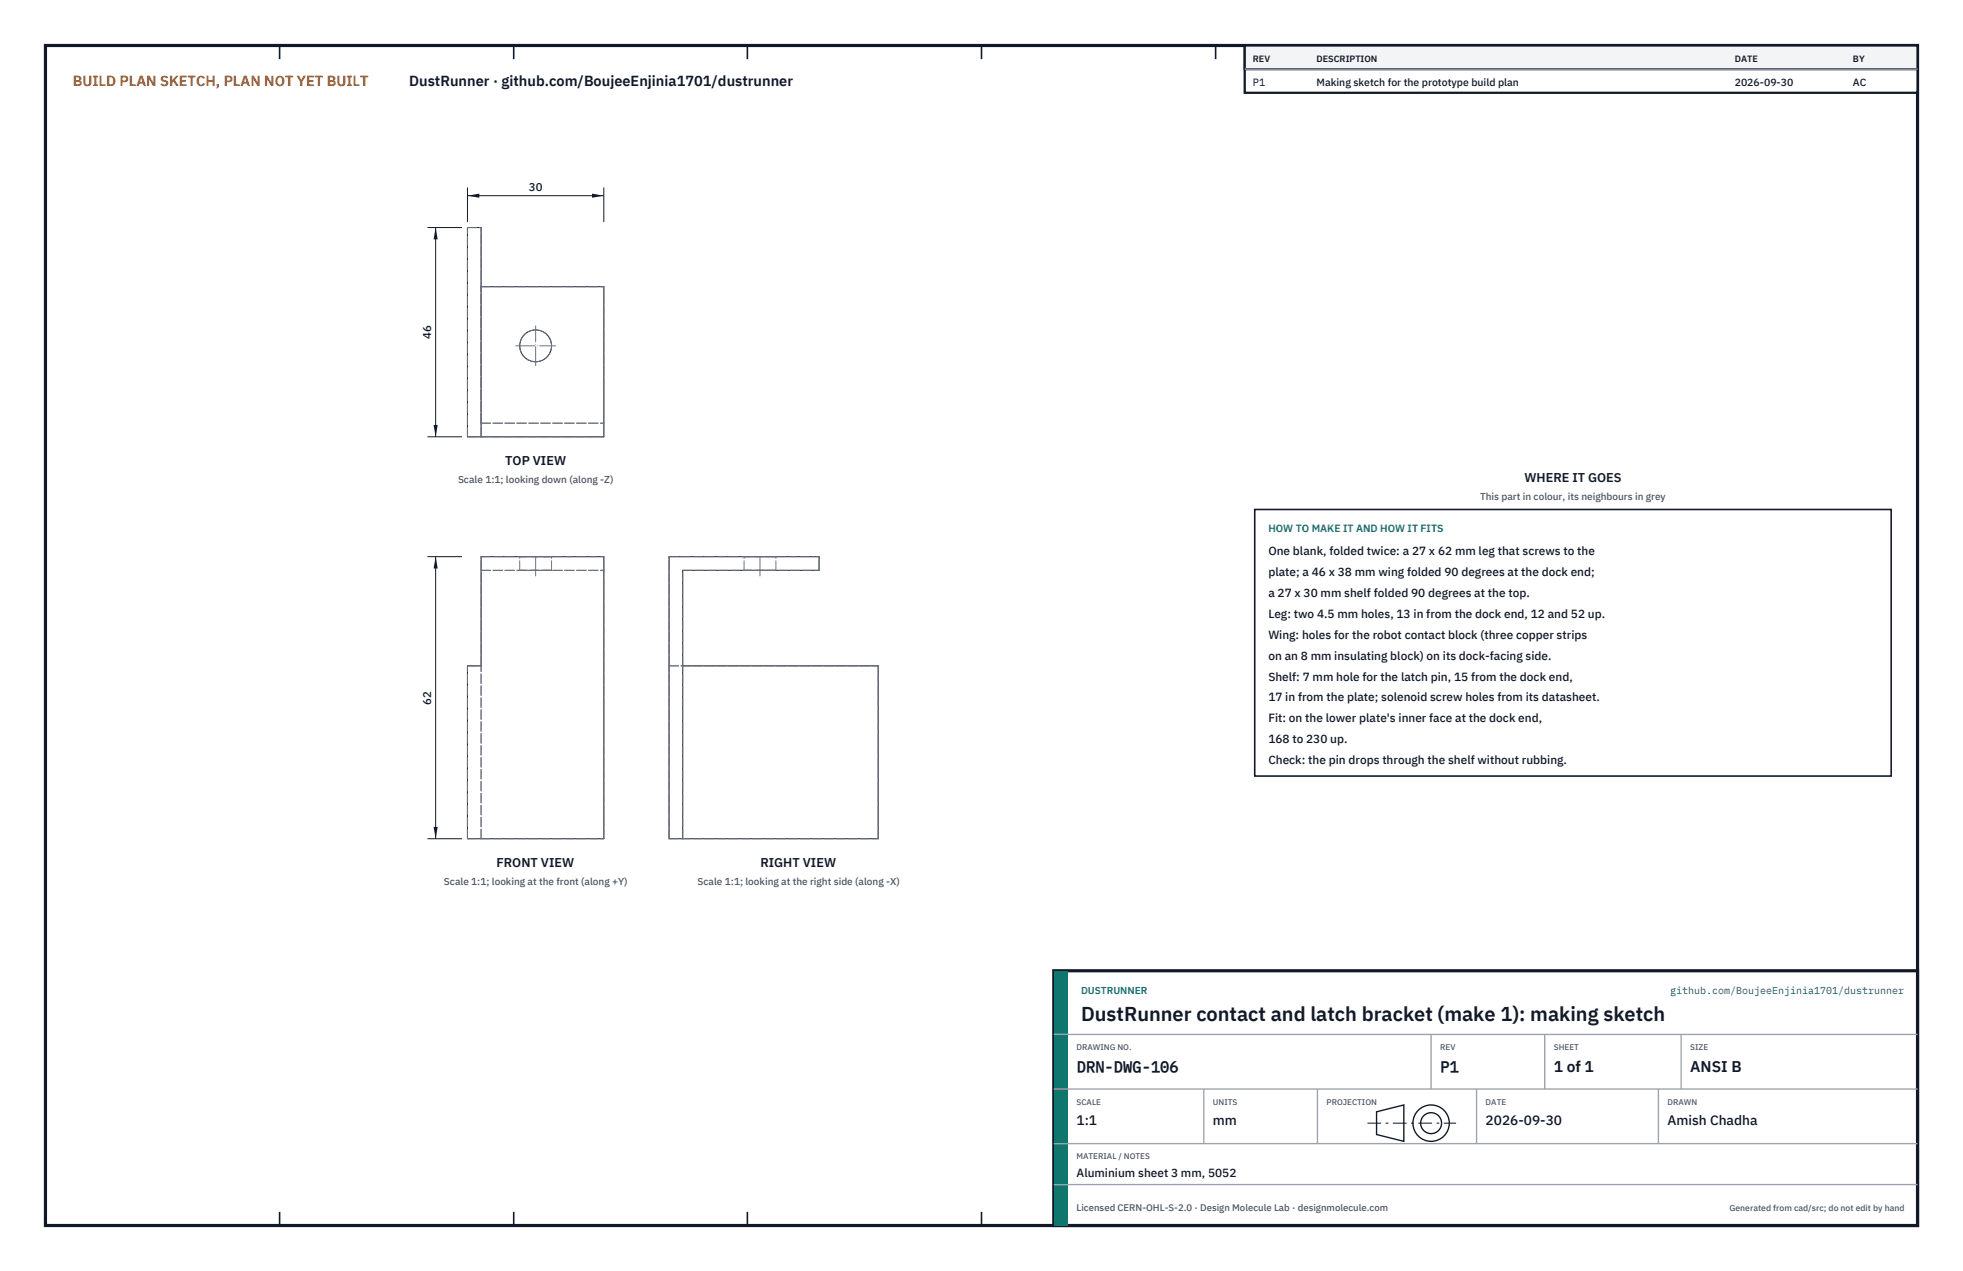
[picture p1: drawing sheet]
<svg xmlns="http://www.w3.org/2000/svg" width="432mm" height="279mm" viewBox="0 0 432 279" stroke-linecap="round" stroke-linejoin="round" font-family="sans-serif">
<defs><g id="words">
<text font-size="4.4" fill="#111827" x="237.8" y="224.4">DustRunner contact and latch bracket (make 1): making sketch</text>
<g font-size="3.4" fill="#111827">
<text x="236.8" y="235.6">DRN-DWG-106</text>
<text x="316.8" y="235.6">P1</text>
<text x="341.8" y="235.6">1 of 1</text>
<text x="371.8" y="235.6">ANSI B</text>
</g>
<text font-size="3.2" fill="#b45309" x="16" y="19">BUILD PLAN SKETCH, PLAN NOT YET BUILT</text>
<text font-size="3.2" fill="#111827" x="90" y="19">DustRunner · github.com/BoujeeEnjinia1701/dustrunner</text>
<g font-size="3" fill="#111827">
<text x="236.8" y="247.2">1:1</text>
<text x="266.8" y="247.2">mm</text>
<text x="326.8" y="247.2">2026-09-30</text>
<text x="366.8" y="247.2">Amish Chadha</text>
</g>
<g font-size="2.8" fill="#111827">
<text x="111.1" y="102.2">TOP VIEW</text>
<text x="335.3" y="106">WHERE IT GOES</text>
<text x="109.2" y="190.5">FRONT VIEW</text>
<text x="167.3" y="190.5">RIGHT VIEW</text>
</g>
<g font-size="2.6" fill="#111827">
<text x="279" y="122">One blank, folded twice: a 27 x 62 mm leg that screws to the</text>
<text x="279" y="126.6">plate; a 46 x 38 mm wing folded 90 degrees at the dock end;</text>
<text x="279" y="131.2">a 27 x 30 mm shelf folded 90 degrees at the top.</text>
<text x="279" y="135.8">Leg: two 4.5 mm holes, 13 in from the dock end, 12 and 52 up.</text>
<text x="279" y="140.4">Wing: holes for the robot contact block (three copper strips</text>
<text x="279" y="145">on an 8 mm insulating block) on its dock-facing side.</text>
<text x="279" y="149.6">Shelf: 7 mm hole for the latch pin, 15 from the dock end,</text>
<text x="279" y="154.2">17 in from the plate; solenoid screw holes from its datasheet.</text>
<text x="279" y="158.8">Fit: on the lower plate's inner face at the dock end,</text>
<text x="279" y="163.4">168 to 230 up.</text>
<text x="279" y="168">Check: the pin drops through the shelf without rubbing.</text>
<text x="236.8" y="258.8">Aluminium sheet 3 mm, 5052</text>
</g>
<g font-size="2.5" fill="#111827">
<text x="116.3" y="42">30</text>
<text x="94.8" y="74.5" transform="rotate(-90 94.8 74.5)">46</text>
<text x="94.8" y="154.9" transform="rotate(-90 94.8 154.9)">62</text>
</g>
<g font-size="2.3" fill="#111827">
<text x="275.6" y="18.8">P1</text>
<text x="289.6" y="18.8">Making sketch for the prototype build plan</text>
<text x="381.6" y="18.8">2026-09-30</text>
<text x="407.6" y="18.8">AC</text>
</g>
<text font-size="2.3" fill="#0f766e" x="279" y="117">HOW TO MAKE IT AND HOW IT FITS</text>
<g font-size="2.2" fill="#4b5563">
<text x="100.7" y="106.2">Scale 1:1; looking down (along -Z)</text>
<text x="325.6" y="110">This part in colour, its neighbours in grey</text>
<text x="97.7" y="194.6">Scale 1:1; looking at the front (along +Y)</text>
<text x="153.4" y="194.6">Scale 1:1; looking at the right side (along -X)</text>
</g>
<g font-size="2.2" fill="#0f766e">
<text x="237.8" y="218.4">DUSTRUNNER</text>
<text x="367.4" y="218.4">github.com/BoujeeEnjinia1701/dustrunner</text>
</g>
<text font-size="2.1" fill="#4b5563" x="236.8" y="266.2">Licensed CERN-OHL-S-2.0 · Design Molecule Lab · designmolecule.com</text>
<g font-size="2" fill="#111827">
<text x="275.6" y="13.6">REV</text>
<text x="289.6" y="13.6">DESCRIPTION</text>
<text x="381.6" y="13.6">DATE</text>
<text x="407.6" y="13.6">BY</text>
</g>
<text font-size="1.9" fill="#4b5563" x="380.4" y="266.2">Generated from cad/src; do not edit by hand</text>
<g font-size="1.8" fill="#4b5563">
<text x="236.8" y="230.8">DRAWING NO.</text>
<text x="316.8" y="230.8">REV</text>
<text x="341.8" y="230.8">SHEET</text>
<text x="371.8" y="230.8">SIZE</text>
<text x="236.8" y="242.8">SCALE</text>
<text x="266.8" y="242.8">UNITS</text>
<text x="291.8" y="242.8">PROJECTION</text>
<text x="326.8" y="242.8">DATE</text>
<text x="366.8" y="242.8">DRAWN</text>
<text x="236.8" y="254.8">MATERIAL / NOTES</text>
</g>
</g></defs>
<path d="M10 10h411.8v259.4h-411.8z" fill="none" stroke="#111827" stroke-width=".7" stroke-linecap="butt"/>
<g fill="none" stroke="#111827" stroke-width=".35">
<path d="M61.5 10v3M113 10v3M164.4 10v3M215.9 10v3M267.4 10v3M318.9 10v3M370.3 10v3M61.5 266.4v3M113 266.4v3M164.4 266.4v3M215.9 266.4v3M267.4 266.4v3"/>
<path d="M318.9 266.4v3M370.3 266.4v3"/>
</g>
<g fill="none" stroke="#111727" stroke-width=".22">
<path d="M105.8 63h27v33h-30v-46h3v46M105.8 122.4h27v62h-30v-38h3zM150.2 146.4h43v38h-46v-62h33v3h-30v59"/>
<circle cx="117.8" cy="76" r="3.5"/>
</g>
<g fill="none" stroke="#6a7180" stroke-width=".22" stroke-dasharray="2.1 .5">
<path d="M102.8 50h3M105.8 63h27M102.8 96h30M102.8 96v-46M105.8 96v-3M105.8 93v-30M105.8 93h27M105.8 93v-43M132.8 93v-30M132.8 96v-3M105.8 125.4v-3M105.8 125.4h27"/>
<path d="M105.8 122.4h27M114.3 125.4h7M114.3 122.4h7M114.3 125.4v-3M121.3 125.4h-7M121.3 122.4h-7M121.3 125.4v-3M132.8 125.4v-3M147.2 122.4h33M150.2 125.4h30M163.7 125.4h3.5M163.7 122.4h3.5"/>
<path d="M163.7 125.4v-3M167.2 125.4h3.5M167.2 122.4h3.5M170.7 125.4h-7M170.7 122.4h-7M170.7 125.4v-3M180.2 125.4v-3M102.8 146.4h3M105.8 146.4v-21M147.2 146.4v-24M147.2 146.4h3M147.2 146.4h46"/>
<path d="M150.2 146.4v-21M102.8 184.4h3M102.8 184.4v-38M105.8 184.4v-38M105.8 184.4h27M132.8 184.4v-59M147.2 184.4v-38M147.2 184.4h46M150.2 184.4v-38M193.2 184.4v-38"/>
<circle cx="117.8" cy="76" r="3.5"/>
</g>
<path d="M113.4 76h8.8M117.8 80.4v-8.8M117.8 126.6v-4.2M167.2 126.6v-4.2" fill="none" stroke="#6a7180" stroke-width=".22" stroke-dasharray="4.2 .5 0 .5"/>
<path d="M102.8 41.2v7.6M102.8 43h30M132.8 41.2v7.6" fill="none" stroke="#111827" stroke-width=".22"/>
<path d="M102.8 43l2.6-.4v.9zM130.2 42.6v.9l2.6-.5z" fill="#111827"/>
<path d="M94 50h7.6M95.8 50v46M94 96h7.6" fill="none" stroke="#111827" stroke-width=".22"/>
<path d="M95.8 50l-.4 2.6h.9zM95.4 93.4h.9l-.5 2.6z" fill="#111827"/>
<path d="M94 122.4h7.6M95.8 122.4v62M94 184.4h7.6" fill="none" stroke="#111827" stroke-width=".22"/>
<path d="M95.8 122.4l-.4 2.6h.9zM95.4 181.8h.9l-.5 2.6z" fill="#111827"/>
<path d="M276 112h140v58.6h-140z" fill="#fff" stroke="#111827" stroke-width=".35"/>
<path d="M273.8 10h148v10.4h-148z" fill="#fff" stroke="#111827" stroke-width=".5"/>
<path d="M273.8 10h148v5.2h-148z" fill="#f3f4f6" stroke="#111827" stroke-width=".5"/>
<path d="M273.8 15.2h148" fill="none" stroke="#9ca3af" stroke-width=".3"/>
<path d="M231.8 213.4h190v56h-190z" fill="#fff" stroke="#111827" stroke-width=".7" stroke-linecap="butt"/>
<path d="M231.8 213.4h3v56h-3z" fill="#0f766e"/>
<path d="M231.8 227.4h190M231.8 239.4h190M264.8 239.4v12M289.8 239.4v12M314.8 227.4v12M324.8 239.4v12M339.8 227.4v12M364.8 239.4v12M369.8 227.4v12M231.8 251.4h190M231.8 260.4h190" fill="none" stroke="#9ca3af" stroke-width=".3"/>
<g fill="none" stroke="#111827" stroke-width=".3">
<path d="M302.8 244.4l6-1.5v8l-6-1.5z"/>
<circle cx="314.8" cy="246.9" r="4"/>
<circle cx="314.8" cy="246.9" r="2.3"/>
</g>
<path d="M300.8 246.9h19.5" fill="none" stroke="#111827" stroke-width=".22" stroke-dasharray="3 1 .6 1" stroke-linecap="butt"/>
<use href="#words"/>
</svg>
